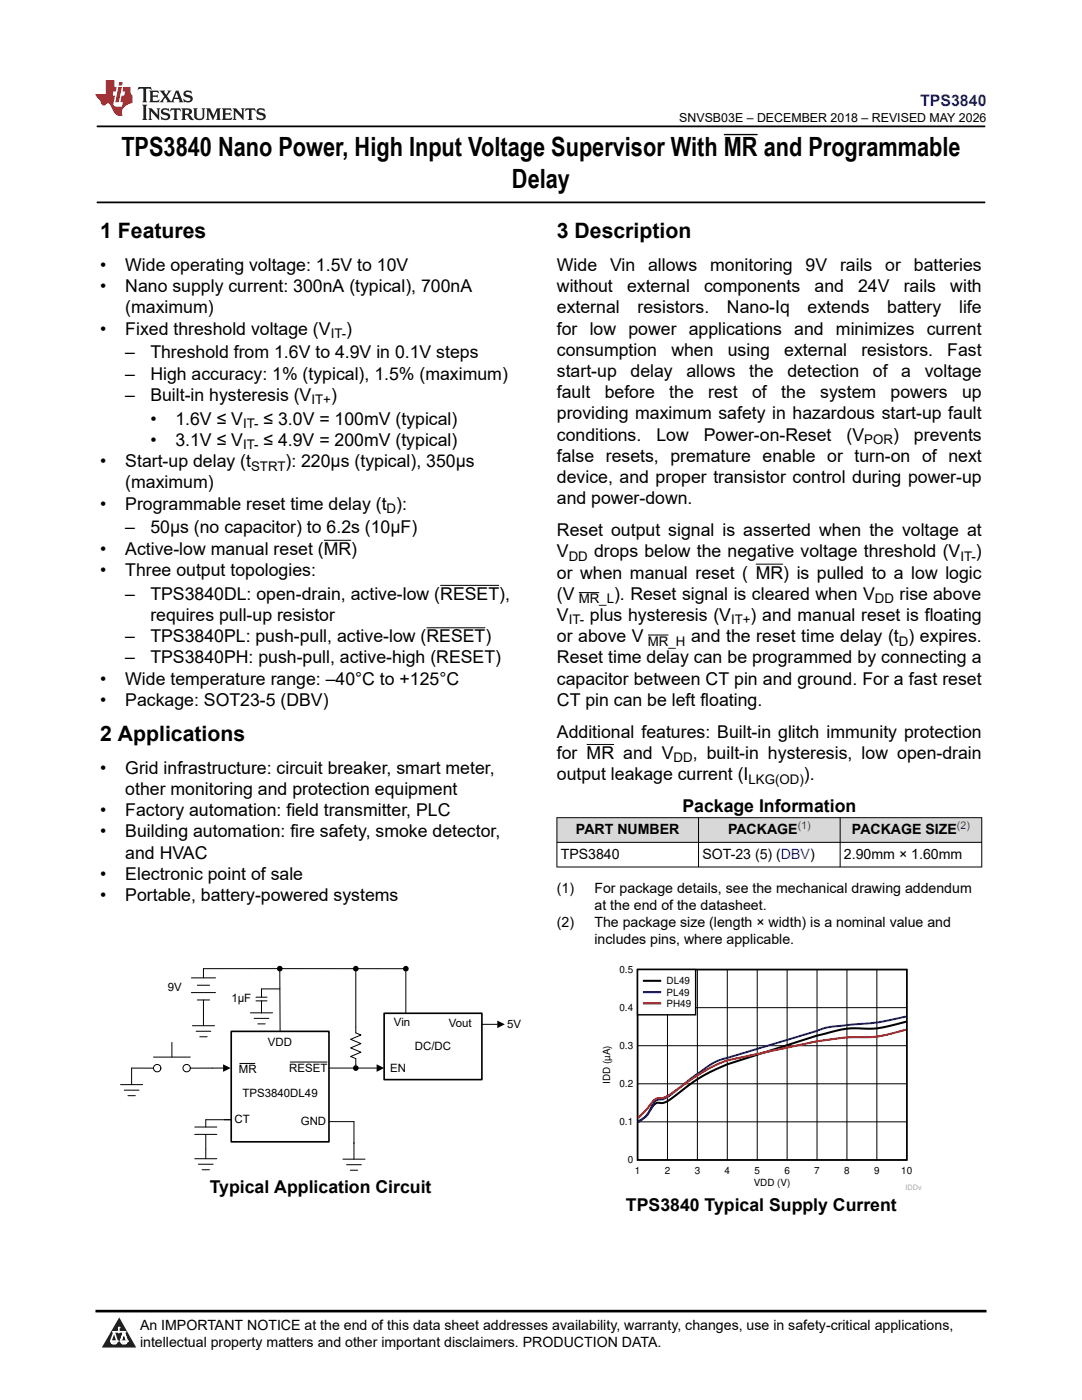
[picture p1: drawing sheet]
<svg xmlns="http://www.w3.org/2000/svg" width="216mm" height="279mm" viewBox="0 0 216 279" stroke-linecap="round" stroke-linejoin="round" font-family="sans-serif">
<defs><g id="words">
<g font-size="5.3">
<text x="24.2" y="31.2">TPS3840 Nano Power, High Input Voltage Supervisor With MR and Programmable</text>
<text x="102.2" y="37.5">Delay</text>
</g>
<g font-size="4.2">
<text x="20" y="47.5">1 Features</text>
<text x="111.1" y="47.5">3 Description</text>
<text x="20" y="147.8">2 Applications</text>
</g>
<g font-size="3.5">
<text x="20" y="54.1">•</text>
<text x="20" y="58.3">•</text>
<text x="25" y="54.1">Wide operating voltage: 1.5V to 10V</text>
<text x="25" y="58.3">Nano supply current: 300nA (typical), 700nA</text>
<text x="111.1" y="58.3">without</text>
<text x="111.1" y="54.1">Wide</text>
<text x="121.7" y="54.1">Vin</text>
<text x="125.1" y="58.3">external</text>
<text x="129.3" y="54.1">allows</text>
<text x="140.5" y="58.3">components</text>
<text x="141.7" y="54.1">monitoring</text>
<text x="160.7" y="54.1">9V</text>
<text x="162.5" y="58.3">and</text>
<text x="167.6" y="54.1">rails</text>
<text x="171.2" y="58.3">24V</text>
<text x="176.7" y="54.1">or</text>
<text x="180.3" y="58.3">rails</text>
<text x="182.4" y="54.1">batteries</text>
<text x="189.6" y="58.3">with</text>
<text x="25" y="62.5">(maximum)</text>
<text x="111.1" y="62.5">external</text>
<text x="127.2" y="62.5">resistors.</text>
<text x="145.1" y="62.5">Nano-Iq</text>
<text x="161.2" y="62.5">extends</text>
<text x="177.1" y="62.5">battery</text>
<text x="191.4" y="62.5">life</text>
<text x="20" y="66.8">•</text>
<text x="25" y="66.8">Fixed threshold voltage (V</text>
<text x="25" y="71.5">–</text>
<text x="30" y="71.5">Threshold from 1.6V to 4.9V in 0.1V steps</text>
<text x="69.1" y="66.8">)</text>
<text x="111.1" y="71">consumption</text>
<text x="111.1" y="66.8">for low power applications and minimizes current</text>
<text x="134" y="71">when</text>
<text x="145.2" y="71">using</text>
<text x="156.5" y="71">external</text>
<text x="171.9" y="71">resistors.</text>
<text x="189" y="71">Fast</text>
<text x="25" y="75.8">–</text>
<text x="30" y="75.8">High accuracy: 1% (typical), 1.5% (maximum)</text>
<text x="111.1" y="75.2">start-up</text>
<text x="125.8" y="75.2">delay</text>
<text x="137" y="75.2">allows</text>
<text x="149.5" y="75.2">the</text>
<text x="157.1" y="75.2">detection</text>
<text x="174.2" y="75.2">of</text>
<text x="179.8" y="75.2">a</text>
<text x="184.5" y="75.2">voltage</text>
<text x="25" y="80">–</text>
<text x="30" y="80">Built-in hysteresis (V</text>
<text x="66" y="80">)</text>
<text x="111.1" y="79.5">fault</text>
<text x="111.1" y="83.7">providing maximum safety in hazardous start-up fault</text>
<text x="120.7" y="79.5">before</text>
<text x="133.5" y="79.5">the</text>
<text x="141.3" y="79.5">rest</text>
<text x="150.1" y="79.5">of</text>
<text x="155.9" y="79.5">the</text>
<text x="163.7" y="79.5">system</text>
<text x="177.7" y="79.5">powers</text>
<text x="192" y="79.5">up</text>
<text x="30" y="89">•</text>
<text x="30" y="84.8">•</text>
<text x="35" y="84.8">1.6V ≤ V</text>
<text x="35" y="89">3.1V ≤ V</text>
<text x="52.6" y="84.8">≤ 3.0V = 100mV (typical)</text>
<text x="52.6" y="89">≤ 4.9V = 200mV (typical)</text>
<text x="111.1" y="87.9">conditions.</text>
<text x="131" y="87.9">Low</text>
<text x="140.4" y="87.9">Power-on-Reset</text>
<text x="168.9" y="87.9">(V</text>
<text x="178.2" y="87.9">)</text>
<text x="182.4" y="87.9">prevents</text>
<text x="20" y="93.2">•</text>
<text x="25" y="93.2">Start-up delay (t</text>
<text x="57" y="93.2">): 220µs (typical), 350µs</text>
<text x="111.1" y="92.2">false resets, premature enable or turn-on of next</text>
<text x="20" y="101.7">•</text>
<text x="25" y="97.5">(maximum)</text>
<text x="25" y="101.7">Programmable reset time delay (t ):</text>
<text x="111.1" y="96.4">device, and proper transistor control during power-up</text>
<text x="111.1" y="100.6">and power-down.</text>
<text x="25" y="106.5">–</text>
<text x="30" y="106.5">50µs (no capacitor) to 6.2s (10µF)</text>
<text x="111.1" y="107">Reset output signal is asserted when the voltage at</text>
<text x="20" y="110.7">•</text>
<text x="25" y="110.7">Active-low manual reset (MR)</text>
<text x="111.1" y="111.2">V</text>
<text x="118.5" y="111.2">drops below the negative voltage threshold (V</text>
<text x="194.7" y="111.2">)</text>
<text x="20" y="114.9">•</text>
<text x="25" y="114.9">Three output topologies:</text>
<text x="25" y="119.7">–</text>
<text x="30" y="119.7">TPS3840DL: open-drain, active-low (RESET),</text>
<text x="111.1" y="119.7">(V</text>
<text x="111.1" y="115.5">or when manual reset ( MR) is pulled to a low logic</text>
<text x="122.5" y="119.7">). Reset signal is cleared when V</text>
<text x="179.5" y="119.7">rise above</text>
<text x="30" y="123.9">requires pull-up resistor</text>
<text x="111.1" y="123.9">V</text>
<text x="117.7" y="123.9">plus hysteresis (V</text>
<text x="149.8" y="123.9">) and manual reset is floating</text>
<text x="25" y="128.2">–</text>
<text x="30" y="128.2">TPS3840PL: push-pull, active-low (RESET)</text>
<text x="111.1" y="128.2">or above V</text>
<text x="137.9" y="128.2">and the reset time delay (t ) expires.</text>
<text x="20" y="136.6">•</text>
<text x="25" y="132.4">–</text>
<text x="25" y="136.6">Wide temperature range: –40°C to +125°C</text>
<text x="30" y="132.4">TPS3840PH: push-pull, active-high (RESET)</text>
<text x="111.1" y="132.4">Reset time delay can be programmed by connecting a</text>
<text x="111.1" y="136.6">capacitor between CT pin and ground. For a fast reset</text>
<text x="20" y="140.9">•</text>
<text x="25" y="140.9">Package: SOT23-5 (DBV)</text>
<text x="111.1" y="140.9">CT pin can be left floating.</text>
<text x="111.1" y="147.2">Additional features: Built-in glitch immunity protection</text>
<text x="20" y="154.4">•</text>
<text x="25" y="154.4">Grid infrastructure: circuit breaker, smart meter,</text>
<text x="111.1" y="151.4">for MR and V</text>
<text x="111.1" y="155.7">output leakage current (I</text>
<text x="138.2" y="151.4">, built-in hysteresis, low open-drain</text>
<text x="160.4" y="155.7">).</text>
<text x="25" y="158.6">other monitoring and protection equipment</text>
<text x="20" y="162.9">•</text>
<text x="20" y="167.1">•</text>
<text x="25" y="162.9">Factory automation: field transmitter, PLC</text>
<text x="25" y="167.1">Building automation: fire safety, smoke detector,</text>
<text x="136.2" y="162">Package Information</text>
<text x="25" y="171.3">and HVAC</text>
<text x="20" y="175.6">•</text>
<text x="20" y="179.8">•</text>
<text x="25" y="175.6">Electronic point of sale</text>
<text x="25" y="179.8">Portable, battery-powered systems</text>
<text x="41.9" y="238.1">Typical Application Circuit</text>
<text x="124.9" y="241.7">TPS3840 Typical Supply Current</text>
</g>
<text font-size="3.2" fill="#00f" x="183.6" y="21.1">TPS3840</text>
<g font-size="2.8">
<text x="114.9" y="166.5">PART NUMBER</text>
<text x="145.3" y="166.5">PACKAGE</text>
<text x="170" y="166.5">PACKAGE SIZE</text>
<text x="111.9" y="171.4">TPS3840</text>
<text x="140.2" y="171.4">SOT-23 (5) (DBV)</text>
<text x="168.4" y="171.4">2.90mm × 1.60mm</text>
<text x="111.1" y="178.2">(1)</text>
<text x="118.6" y="178.2">For package details, see the mechanical drawing addendum</text>
<text x="111.1" y="185">(2)</text>
<text x="118.6" y="181.6">at the end of the datasheet.</text>
<text x="118.6" y="185">The package size (length × width) is a nominal value and</text>
<text x="118.6" y="188.3">includes pins, where applicable.</text>
<text x="27.9" y="265.5">An IMPORTANT NOTICE at the end of this data sheet addresses availability, warranty, changes, use in safety-critical applications,</text>
<text x="27.9" y="268.9">intellectual property matters and other important disclaimers. PRODUCTION DATA.</text>
</g>
<g font-size="2.6">
<text x="66" y="67.5">IT-</text>
<text x="62.2" y="80.7">IT+</text>
<text x="48.5" y="89.7">IT-</text>
<text x="48.5" y="85.5">IT-</text>
<text x="172.5" y="88.6">POR</text>
<text x="50.1" y="93.9">STRT</text>
<text x="77.2" y="102.4">D</text>
<text x="113.5" y="111.9">DD</text>
<text x="191.6" y="111.9">IT-</text>
<text x="113.5" y="124.6">IT-</text>
<text x="115.5" y="120.4">MR_L</text>
<text x="145.9" y="124.6">IT+</text>
<text x="174.6" y="120.4">DD</text>
<text x="129.3" y="128.9">MR_H</text>
<text x="179.3" y="128.9">D</text>
<text x="134.4" y="152.1">DD</text>
<text x="149.4" y="156.4">LKG(OD)</text>
</g>
<text font-size="2.5" x="135.5" y="24.3">SNVSB03E – DECEMBER 2018 – REVISED MAY 2026</text>
<g font-size="2.3">
<text x="33.5" y="197.7">9V</text>
<text x="46.2" y="200">1µF</text>
<text x="53.4" y="208.7">VDD</text>
<text x="78.6" y="204.7">Vin</text>
<text x="82.8" y="209.5">DC/DC</text>
<text x="89.6" y="204.9">Vout</text>
<text x="101.2" y="205.1">5V</text>
<text x="47.7" y="214.2">MR</text>
<text x="57.7" y="213.9">RESET</text>
<text x="77.8" y="214">EN</text>
<text x="48.4" y="218.9">TPS3840DL49</text>
<text x="46.8" y="224.2">CT</text>
<text x="60" y="224.6">GND</text>
</g>
<g font-size="2.1" fill="#00f">
<text x="159.2" y="165.5">(1)</text>
<text x="191" y="165.5">(2)</text>
</g>
<g font-size="2">
<text x="123.6" y="194.1">0.5</text>
<text x="133" y="196.4">DL49</text>
<text x="123.6" y="201.7">0.4</text>
<text x="133" y="198.7">PL49</text>
<text x="133" y="200.9">PH49</text>
<text x="123.6" y="209.3">0.3</text>
<text x="121.8" y="216.3" transform="rotate(-90 121.8 216.3)">IDD (µA)</text>
<text x="123.6" y="216.9">0.2</text>
<text x="123.6" y="224.5">0.1</text>
<text x="125.3" y="232.1">0</text>
<text x="126.7" y="234.4">1</text>
<text x="132.6" y="234.4">2</text>
<text x="138.6" y="234.4">3</text>
<text x="144.6" y="234.4">4</text>
<text x="150.4" y="236.6">VDD (V)</text>
<text x="150.6" y="234.4">5</text>
<text x="156.5" y="234.4">6</text>
<text x="162.5" y="234.4">7</text>
<text x="168.5" y="234.4">8</text>
<text x="174.4" y="234.4">9</text>
<text x="179.8" y="234.4">10</text>
</g>
<text font-size="1.5" fill="#a8a8a8" x="180.7" y="237.5">IDDv</text>
</g></defs>
<path d="M144.4 26.9h6.8" fill="none" stroke="#000" stroke-width=".26"/>
<path d="M19.3 25.2h177.3M19.3 40.4h177.3" fill="none" stroke="#000" stroke-width=".35"/>
<path d="M64.6 107.8h5.5M87.8 116.8h11.8M115.5 118.3h4.1M150.8 112.6h5.5M85.1 125.3h11.8M129.3 126.7h4.1M117.1 148.6h5.4" fill="none" stroke="#000" stroke-width=".2"/>
<g fill="#d8d8d8">
<path d="M111.1 163.2h84.8v4.9h-84.8z" fill-rule="evenodd"/>
<path d="M111.2 163.2h28.1v4.8h-28.1z" fill-rule="evenodd"/>
<path d="M139.4 163.2h28.2v4.8h-28.2z" fill-rule="evenodd"/>
<path d="M167.7 163.2h28.1v4.8h-28.1z" fill-rule="evenodd"/>
</g>
<path d="M111.1 163.2h84.9M111.1 168.1h84.9M111.1 173h84.9M111.1 163.1v10M139.4 163.1v10M167.6 163.1v10M195.9 163.1v10" fill="none" stroke="#000" stroke-width=".2"/>
<path d="M46.1 205.8h19.5v22.1h-19.5z" fill-rule="evenodd" fill="#fff"/>
<path d="M46.1 205.8h19.5v22.1h-19.5z" fill="none" stroke="#000" stroke-width=".33"/>
<g fill="none" stroke="#000" stroke-width=".2">
<path d="M51.1 199.7h2.2M51.1 199h2.2M52.2 199.7v2.4M55.8 193.3h25.2M55.8 193.9l.1 11.9M55.9 197.4h-3.7v1.6M81 193.9v8.3M44.5 213.2h-2.2M47.9 212.2h3M50 202.1h4.4M50.7 203.2h2.9M51.4 204.3h1.5"/>
<path d="M57.9 212h7.4M38.9 226.4h4.4M38.9 224.9h4.4M38.9 231.2h4.4M39.6 232.4h2.9M40.3 233.5h1.5M41.1 226.4v4.8M46.1 223.5h-5v1.4M65.6 223.8h5v7.5M68.4 231.3h4.4M69.2 232.4h2.9M69.9 233.5h1.5"/>
</g>
<g fill="#000">
<path d="M44.5 212.4l1.5 .8-1.5 .7z"/>
<circle cx="55.8" cy="193.3" r=".56"/>
<circle cx="81" cy="193.3" r=".56"/>
</g>
<path d="M76.7 202.2h19.5v13.3h-19.5z" fill-rule="evenodd" fill="#fff"/>
<path d="M76.7 202.2h19.5v13.3h-19.5z" fill="none" stroke="#000" stroke-width=".33"/>
<g fill="none" stroke="#000" stroke-width=".2">
<path d="M38.2 195.2h4.8M38.2 198.1h4.8M39.4 196.6h2.4M39.4 199.6h2.4M40.6 199.6v5.1M55.8 193.3h-15.2v1.9M71 193.9v12.2l1 .5-2 .8 2 .9-2 .8 2 .9-2 .8 1 .5v1.3M24.1 216.5h4.4M24.8 217.6h2.9M25.5 218.7h1.5M30.6 213.2h-4.3v3.3M30.6 211h7.4"/>
<path d="M34.3 208v3M38.4 204.7h4.4M39.1 205.8h3M39.9 206.9h1.4M42.3 213.2h-4.3M65.6 213.2h9.5M96.2 204.4h3"/>
<circle cx="31.4" cy="213.2" r=".73"/>
<circle cx="37.2" cy="213.2" r=".73"/>
</g>
<g fill="#000">
<path d="M75.1 212.4l1.6 .8-1.6 .7zM99.2 203.7l1.5 .7-1.5 .8z"/>
<circle cx="71" cy="193.3" r=".56"/>
<circle cx="71" cy="213.2" r=".56"/>
</g>
<path d="M119.9 192.7h64.1v44.8h-64.1z" fill-rule="evenodd" fill="#fff"/>
<path d="M127.2 193.5h53.7v38h-53.7z" fill="none" stroke="#000" stroke-width=".29"/>
<path d="M133.2 193.5v38M139.2 193.5v38M145.1 193.5v38M151.1 193.5v38M157.1 193.5v38M163 193.5v38M169 193.5v38M175 193.5v38M127.2 216.3h53.7M127.2 208.7h53.7M127.2 201.1h53.7M127.2 223.9h53.7" fill="none" stroke="#000" stroke-width=".2"/>
<path d="M180.8 203.9a24.7 24.7 0 0 1-10.6 1.3 37.6 37.6 0 0 0-7.2 1.5l-17.9 5.7a36.2 36.2 0 0 0-10.9 6.7 3.6 3.6 0 0 1-3.2 1 5.2 5.2 0 0 0-1.6 2.1l-.8 .8-1.3 .9" fill="none" stroke="#000" stroke-width=".41"/>
<path d="M180.8 202.9a53.8 53.8 0 0 1-11.8 1.7l-.6 .1a15.6 15.6 0 0 0-5.4 1l-17.9 5.4a14.8 14.8 0 0 0-5.9 3.2l-2.6 2a17.3 17.3 0 0 1-4.4 3.1 1.83 1.83 0 0 0-2.2 1.4 4.2 4.2 0 0 1-2.7 2.9" fill="none" stroke="#00f" stroke-width=".41"/>
<path d="M180.8 205.5a28.3 28.3 0 0 1-11.2 1.5l-6.6 .8-17.9 3.8a43.1 43.1 0 0 0-10.9 6.5 4.4 4.4 0 0 1-3.2 1.1l-.6 .5-1.4 1.7-1.7 1.7" fill="none" stroke="#f00" stroke-width=".41"/>
<path d="M127.2 193.5h11.6v9h-11.6z" fill-rule="evenodd" fill="#fff"/>
<path d="M127.2 193.5h11.6v9h-11.6z" fill="none" stroke="#000" stroke-width=".29"/>
<path d="M128.5 195.7h3.2" fill="none" stroke="#000" stroke-width=".41"/>
<path d="M128.5 198h3.2" fill="none" stroke="#00f" stroke-width=".41"/>
<path d="M128.5 200.2h3.2" fill="none" stroke="#f00" stroke-width=".41"/>
<path d="M0 0h215.9v23.8h-215.9z" fill-rule="evenodd" fill="#fff"/>
<path d="M27.7 17.4l-.2 .6 .5-.3h.6v.2v2.1l-.2 .4h1l-.2-.4v-2.1v-.2h.5l.5 .3-.1-.6zM29.8 18.1l.2 .4v1.5l-.2 .4h1.9l.1-.6a1.08 1.08 0 0 1-1.3 .2v-.7h.6l.4 .2v-.6l-.4 .2h-.6v-.6l.2-.1a1 1 0 0 1 1 .2l-.1-.5zM31.8 18.1l1 1.1-1 1.2h.9l-.2-.2 .4-.7 .5 .7-.2 .2h1.6l-.2-.2 .1-.4h1l.1 .4-.1 .2h.9l-.2-.3-.8-2h-.5l-1 2.2-.8-1.1 .9-1.1h-.8l.2 .2-.5 .7-.3-.7 .1-.2zM35.2 18.5l.4 1h-.8zM36.8 18.2a.65 .65 0 0 0-.2 .8 .65 .65 0 0 0 .6 .4l.7 .2 .1 .2a.79 .79 0 0 1-.7 .4 .79 .79 0 0 1-.7-.5l.1 .7 .2-.1a.93 .93 0 0 0 1.1 .1 .93 .93 0 0 0 .4-1 1.46 1.46 0 0 0-1.2-.6l-.1-.3a1.09 1.09 0 0 1 1.2 .2l-.2-.6-.1 .1-.6-.2zM28.4 20.9l.2 .4v2.3l-.2 .3h1l-.2-.3v-2.3l.2-.4zM29.6 21.6l.2 .4v1.6l-.2 .3h.8l-.3-.3v-1.4l1.7 1.8v-2l.2-.4h-.8l.2 .2 .1 1.1-1.2-1.3zM32.3 21.8a.65 .65 0 0 0-.2 .7 .65 .65 0 0 0 .7 .4l.6 .2 .1 .2a.79 .79 0 0 1-.7 .4 .79 .79 0 0 1-.7-.5l.1 .7 .2-.1a.93 .93 0 0 0 1.1 .1 .93 .93 0 0 0 .4-.9 1.46 1.46 0 0 0-1.2-.6l-.1-.4a1.09 1.09 0 0 1 1.2 .2l-.2-.6-.1 .1-.6-.1zM34.1 21.6l-.1 .7a.63 .63 0 0 1 .7-.4l.1 1.7-.3 .3h1l-.2-.3v-1.7a.66 .66 0 0 1 .8 .4l-.1-.7zM36.2 21.6l.2 .4v1.6l-.2 .3h.9l-.2-.2v-.7h.5l.1 .2a.79 .79 0 0 0 1.2 .6l-1-.9a.61 .61 0 0 0 .6-.6 .61 .61 0 0 0-.5-.6zM36.9 21.9h.2a.47 .47 0 0 1 .5 .1 .47 .47 0 0 1 .1 .5l-.2 .2h-.6zM38.5 21.6l.2 .2a2.27 2.27 0 0 0 .4 2 1.04 1.04 0 0 0 1.7-.7v-1.3l.2-.2h-.8l.2 .4v1.1a.6 .6 0 0 1-.6 .6 .6 .6 0 0 1-.6-.6v-1.1l.3-.4zM41.1 21.6l.2 .4v1.6l-.2 .3h.7l-.2-.3v-1.5l.9 1.9 .8-1.9v1.5l-.2 .3h1l-.3-.3v-1.6l.3-.4h-.8l-.7 1.5-.7-1.5zM44.3 21.6l.2 .4v1.6l-.2 .3h1.9l.1-.5a1.09 1.09 0 0 1-1.3 .1v-.6h.6l.4 .1v-.6l-.4 .2h-.6v-.6l.2-.1a1.01 1.01 0 0 1 1 .3l-.1-.6zM46.4 21.6l.3 .4v1.6l-.3 .3h.8l-.2-.3v-1.4l1.6 1.8v-2l.2-.4h-.7l.2 .2v1.1l-1.2-1.3zM49 21.6l-.1 .7a.63 .63 0 0 1 .8-.4v1.7l-.3 .3h1l-.2-.3v-1.7a.66 .66 0 0 1 .8 .4l-.1-.7zM51.4 21.8a.65 .65 0 0 0-.2 .7 .65 .65 0 0 0 .6 .4l.6 .2 .2 .2a.79 .79 0 0 1-.8 .4 .79 .79 0 0 1-.6-.5l.1 .7 .2-.1a.93 .93 0 0 0 1 .1 .93 .93 0 0 0 .5-.9 1.46 1.46 0 0 0-1.3-.6l-.1-.4a1.09 1.09 0 0 1 1.3 .2l-.2-.6-.2 .1-.5-.1z" fill="#231f20"/>
<path d="M21.1 16v2.8h-2.1l.1 .3 .9 1a.95 .95 0 0 0 .9 .9 .59 .59 0 0 1 .6-.4 .59 .59 0 0 1 .5 .4l.4 .8a1.59 1.59 0 0 0 2.1 1.3 1.61 1.61 0 0 1 1-2.2l1-.4-.1-1.5a1.59 1.59 0 0 1-.4-1.6h-1.4l-.2 .9h.5l-.1 .8h-.5l-.2 1v.2l.4 .1-.2 .9h-.6a.73 .73 0 0 1-1.1-.7l.3-1.5h-.5l.2-.8h.5l.2-.9h-.5v-1.4zM23.6 17.4l-.6 3h.7l.6-3zM23.8 16.4l-.1 .7h.7l.1-.7z" fill="#ed1c24"/>
<path d="M0 261.4h215.9v18h-215.9z" fill-rule="evenodd" fill="#fff"/>
<path d="M23.8 262.9l3.4 6h-6.9z" fill="#231f20"/>
<path d="M22.1 267.7h1.3l-.4 .5h-.3a.55 .55 0 0 1-.6-.5z" fill-rule="evenodd" fill="#fff"/>
<path d="M22.1 267.7h1.3l-.4 .5h-.3a.55 .55 0 0 1-.6-.5z" fill="none" stroke="#231f20" stroke-width=".34"/>
<path d="M22.1 267.7h1.3l-.4 .5h-.5zM23.7 265.9h.1M23.7 264.9v1z" fill="none" stroke="#fff" stroke-width=".34"/>
<circle cx="23.7" cy="264.9" r=".17" fill="#fff"/>
<path d="M22.6 265.8h.1M22.6 265.8h2.3z" fill="none" stroke="#fff" stroke-width=".34"/>
<circle cx="24.9" cy="265.8" r=".17" fill="#fff"/>
<path d="M24 267.7h.1" fill="none" stroke="#fff" stroke-width=".34"/>
<path d="M24.7 265.8l-.7 1.9z" fill="#fff"/>
<path d="M24.7 265.8l-.7 1.9z" fill="none" stroke="#fff" stroke-width=".34"/>
<path d="M24.7 265.8l.7 1.9z" fill="#fff"/>
<path d="M24.7 265.8l.7 1.9zM25.3 267.7h.1" fill="none" stroke="#fff" stroke-width=".34"/>
<circle cx="22.1" cy="267.7" r=".17" fill="#fff"/>
<path d="M22.8 265.8l-.7 1.9zM22.8 265.8l.6 1.9z" fill="none" stroke="#fff" stroke-width=".34"/>
<circle cx="23.4" cy="267.7" r=".17" fill="#fff"/>
<path d="M24.1 267.7h1.3a.65 .65 0 0 1-.6 .5 .65 .65 0 0 1-.7-.5z" fill-rule="evenodd" fill="#fff"/>
<path d="M24.1 267.7h1.3a.65 .65 0 0 1-.6 .5 .65 .65 0 0 1-.7-.5z" fill="none" stroke="#231f20" stroke-width=".34"/>
<path d="M24 267.7h.1M24.1 267.7h1.3l-.4 .5h-.5z" fill="none" stroke="#fff" stroke-width=".34"/>
<circle cx="25.4" cy="267.7" r=".17" fill="#fff"/>
<path d="M19 261.7h177.8" fill="none" stroke="#000" stroke-width=".53"/>
<use href="#words"/>
</svg>
